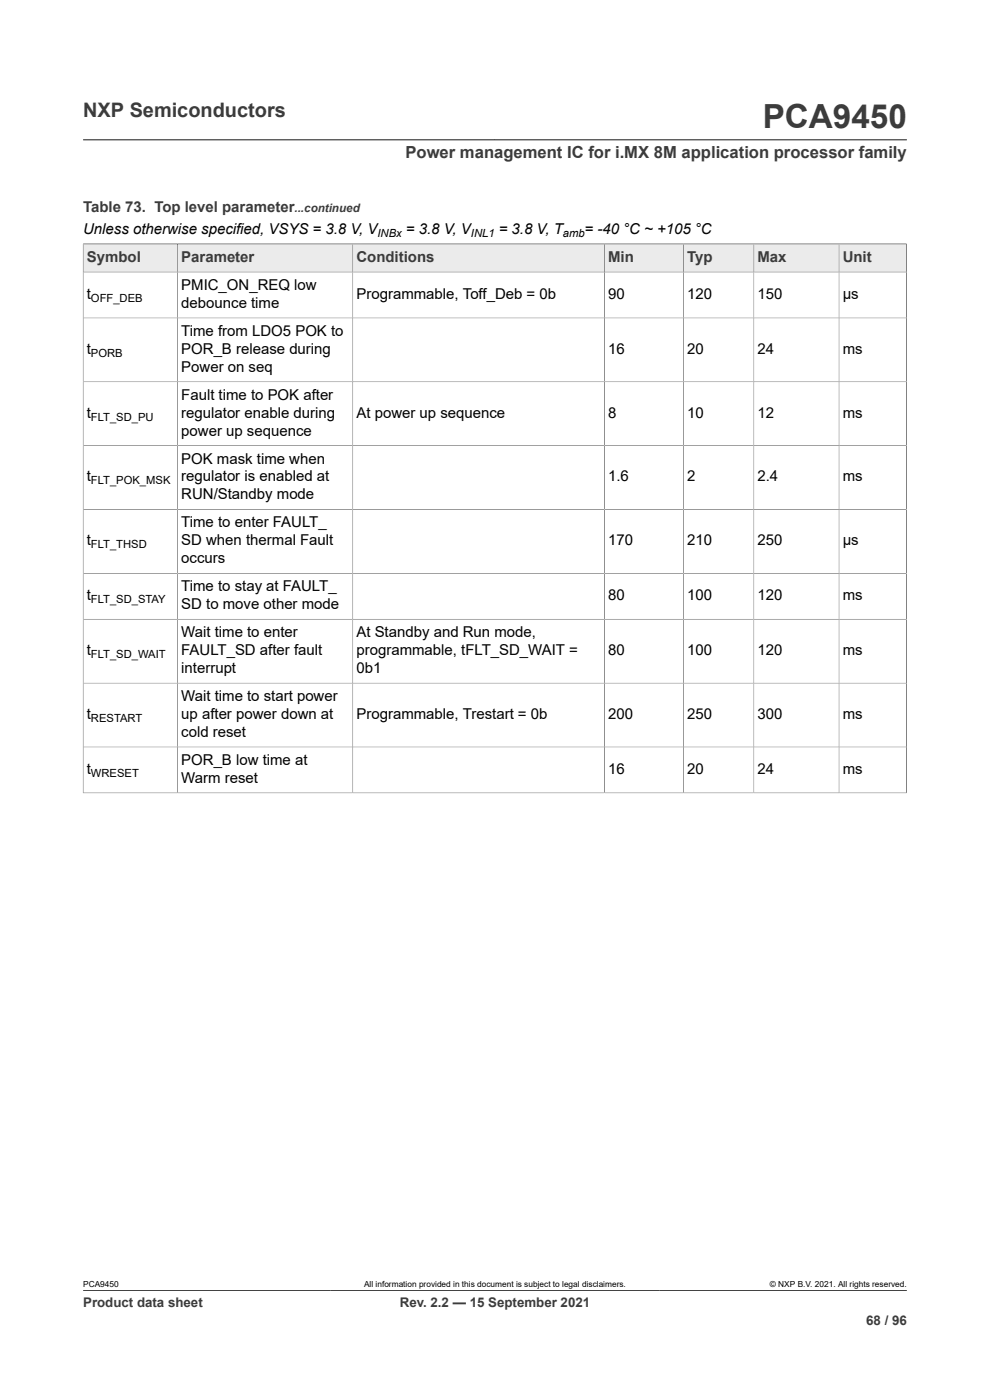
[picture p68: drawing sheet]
<svg xmlns="http://www.w3.org/2000/svg" width="210mm" height="297mm" viewBox="0 0 210 297" stroke-linecap="round" stroke-linejoin="round" font-family="sans-serif">
<defs><g id="words">
<text font-size="7.1" fill="#3c3c3c" x="161.8" y="27.2">PCA9450</text>
<text font-size="4.2" fill="#3c3c3c" x="17.6" y="24.8">NXP Semiconductors</text>
<text font-size="3.5" fill="#3c3c3c" x="86" y="33.5">Power management IC for i.MX 8M application processor family</text>
<g font-size="3.2" fill="#3c3c3c">
<text x="17.6" y="45.1">Table 73. Top level parameter</text>
<text x="18.4" y="55.6">Symbol</text>
<text x="38.5" y="55.6">Parameter</text>
<text x="75.6" y="55.6">Conditions</text>
<text x="129" y="55.6">Min</text>
<text x="145.8" y="55.6">Typ</text>
<text x="160.7" y="55.6">Max</text>
<text x="178.8" y="55.6">Unit</text>
</g>
<g font-size="3.2">
<text x="17.6" y="49.6">Unless otherwise specified, VSYS = 3.8 V, V</text>
<text x="86.1" y="49.6">= 3.8 V, V</text>
<text x="105.8" y="49.6">= 3.8 V, T</text>
<text x="124" y="49.6">= -40 °C ~ +105 °C</text>
<text x="18.4" y="63.4">t</text>
<text x="38.5" y="61.5">PMIC_ON_REQ low</text>
<text x="38.5" y="65.3">debounce time</text>
<text x="75.6" y="63.4">Programmable, Toff_Deb = 0b</text>
<text x="129" y="63.4">90</text>
<text x="145.8" y="63.4">120</text>
<text x="160.7" y="63.4">150</text>
<text x="178.8" y="63.4">μs</text>
<text x="38.5" y="71.2">Time from LDO5 POK to</text>
<text x="18.4" y="75">t</text>
<text x="38.5" y="75">POR_B release during</text>
<text x="129" y="75">16</text>
<text x="145.8" y="75">20</text>
<text x="160.7" y="75">24</text>
<text x="178.8" y="75">ms</text>
<text x="38.5" y="78.9">Power on seq</text>
<text x="18.4" y="88.6">t</text>
<text x="38.5" y="84.8">Fault time to POK after</text>
<text x="38.5" y="88.6">regulator enable during</text>
<text x="75.6" y="88.6">At power up sequence</text>
<text x="129" y="88.6">8</text>
<text x="145.8" y="88.6">10</text>
<text x="160.7" y="88.6">12</text>
<text x="178.8" y="88.6">ms</text>
<text x="38.5" y="92.4">power up sequence</text>
<text x="38.5" y="98.3">POK mask time when</text>
<text x="18.4" y="102.1">t</text>
<text x="38.5" y="102.1">regulator is enabled at</text>
<text x="38.5" y="106">RUN/Standby mode</text>
<text x="129" y="102.1">1.6</text>
<text x="145.8" y="102.1">2</text>
<text x="160.7" y="102.1">2.4</text>
<text x="178.8" y="102.1">ms</text>
<text x="38.5" y="111.9">Time to enter FAULT_</text>
<text x="18.4" y="115.7">t</text>
<text x="38.5" y="115.7">SD when thermal Fault</text>
<text x="38.5" y="119.5">occurs</text>
<text x="129" y="115.7">170</text>
<text x="145.8" y="115.7">210</text>
<text x="160.7" y="115.7">250</text>
<text x="178.8" y="115.7">μs</text>
<text x="38.5" y="125.4">Time to stay at FAULT_</text>
<text x="18.4" y="127.3">t</text>
<text x="38.5" y="129.2">SD to move other mode</text>
<text x="129" y="127.3">80</text>
<text x="145.8" y="127.3">100</text>
<text x="160.7" y="127.3">120</text>
<text x="178.8" y="127.3">ms</text>
<text x="38.5" y="135.2">Wait time to enter</text>
<text x="75.6" y="135.2">At Standby and Run mode,</text>
<text x="18.4" y="139">t</text>
<text x="38.5" y="139">FAULT_SD after fault</text>
<text x="38.5" y="142.8">interrupt</text>
<text x="75.6" y="139">programmable, tFLT_SD_WAIT =</text>
<text x="75.6" y="142.8">0b1</text>
<text x="129" y="139">80</text>
<text x="145.8" y="139">100</text>
<text x="160.7" y="139">120</text>
<text x="178.8" y="139">ms</text>
<text x="38.5" y="148.7">Wait time to start power</text>
<text x="18.4" y="152.5">t</text>
<text x="38.5" y="152.5">up after power down at</text>
<text x="75.6" y="152.5">Programmable, Trestart = 0b</text>
<text x="129" y="152.5">200</text>
<text x="145.8" y="152.5">250</text>
<text x="160.7" y="152.5">300</text>
<text x="178.8" y="152.5">ms</text>
<text x="38.5" y="156.3">cold reset</text>
<text x="18.4" y="164.2">t</text>
<text x="38.5" y="162.3">POR_B low time at</text>
<text x="38.5" y="166.1">Warm reset</text>
<text x="129" y="164.2">16</text>
<text x="145.8" y="164.2">20</text>
<text x="160.7" y="164.2">24</text>
<text x="178.8" y="164.2">ms</text>
</g>
<g font-size="2.8" fill="#3c3c3c">
<text x="17.6" y="277.3">Product data sheet</text>
<text x="84.8" y="277.3">Rev. 2.2 — 15 September 2021</text>
<text x="183.7" y="281">68 / 96</text>
</g>
<text font-size="2.5" fill="#3c3c3c" x="62.5" y="45.1">...continued</text>
<g font-size="2.4">
<text x="80.1" y="50.2">INBx</text>
<text x="99.9" y="50.2">INL1</text>
<text x="119.4" y="50.2">amb</text>
<text x="19.3" y="64">OFF_DEB</text>
<text x="19.3" y="75.7">PORB</text>
<text x="19.3" y="89.2">FLT_SD_PU</text>
<text x="19.3" y="102.8">FLT_POK_MSK</text>
<text x="19.3" y="116.3">FLT_THSD</text>
<text x="19.3" y="127.9">FLT_SD_STAY</text>
<text x="19.3" y="139.6">FLT_SD_WAIT</text>
<text x="19.3" y="153.1">RESTART</text>
<text x="19.3" y="164.8">WRESET</text>
</g>
<g font-size="1.8">
<text x="17.6" y="273.1">PCA9450</text>
<text x="77.2" y="273.1">All information provided in this document is subject to legal disclaimers.</text>
<text x="163.3" y="273.1">© NXP B.V. 2021. All rights reserved.</text>
</g>
</g></defs>
<path d="M17.6 29.7h174.8M17.6 51.8h174.7" fill="none" stroke="#3c3c3c" stroke-width=".21"/>
<path d="M17.7 51.9h19.9v5.7h-19.9z" fill="#ebebeb"/>
<path d="M17.6 51.8h20.1v5.9h-20.1z" fill="none" stroke="#3c3c3c" stroke-width=".21"/>
<path d="M37.7 51.9h37.1v5.7h-37.1z" fill="#ebebeb"/>
<path d="M37.7 51.8h37.1v5.9h-37.1z" fill="none" stroke="#3c3c3c" stroke-width=".21"/>
<path d="M74.9 51.9h53.3v5.7h-53.3z" fill="#ebebeb"/>
<path d="M74.8 51.8h53.4v5.9h-53.4z" fill="none" stroke="#3c3c3c" stroke-width=".21"/>
<path d="M128.3 51.9h16.6v5.7h-16.6z" fill="#ebebeb"/>
<path d="M128.2 51.8h16.8v5.9h-16.8z" fill="none" stroke="#3c3c3c" stroke-width=".21"/>
<path d="M145.1 51.9h14.7v5.7h-14.7z" fill="#ebebeb"/>
<path d="M145 51.8h14.9v5.9h-14.9z" fill="none" stroke="#3c3c3c" stroke-width=".21"/>
<path d="M160 51.9h17.9v5.7h-17.9z" fill="#ebebeb"/>
<path d="M159.9 51.8h18.1v5.9h-18.1z" fill="none" stroke="#3c3c3c" stroke-width=".21"/>
<path d="M178 51.9h14.2v5.7h-14.2z" fill="#ebebeb"/>
<g fill="none" stroke="#3c3c3c" stroke-width=".21">
<path d="M37.7 57.7v110.5M74.8 57.7v110.5M128.2 57.7v110.5M145 57.7v110.5M159.9 57.7v110.5M192.3 57.7h-174.7v110.6M17.6 67.5h174.7M17.6 81h174.7M17.6 94.5h174.7M17.6 108.1h174.7M17.6 121.6h174.7M17.6 131.4h174.7"/>
<path d="M17.6 144.9h174.7M17.6 158.5h174.7M17.6 168.2h174.8M178 168.2v-116.4h14.3v116.5M17.6 273.8h174.8"/>
</g>
<use href="#words"/>
</svg>
